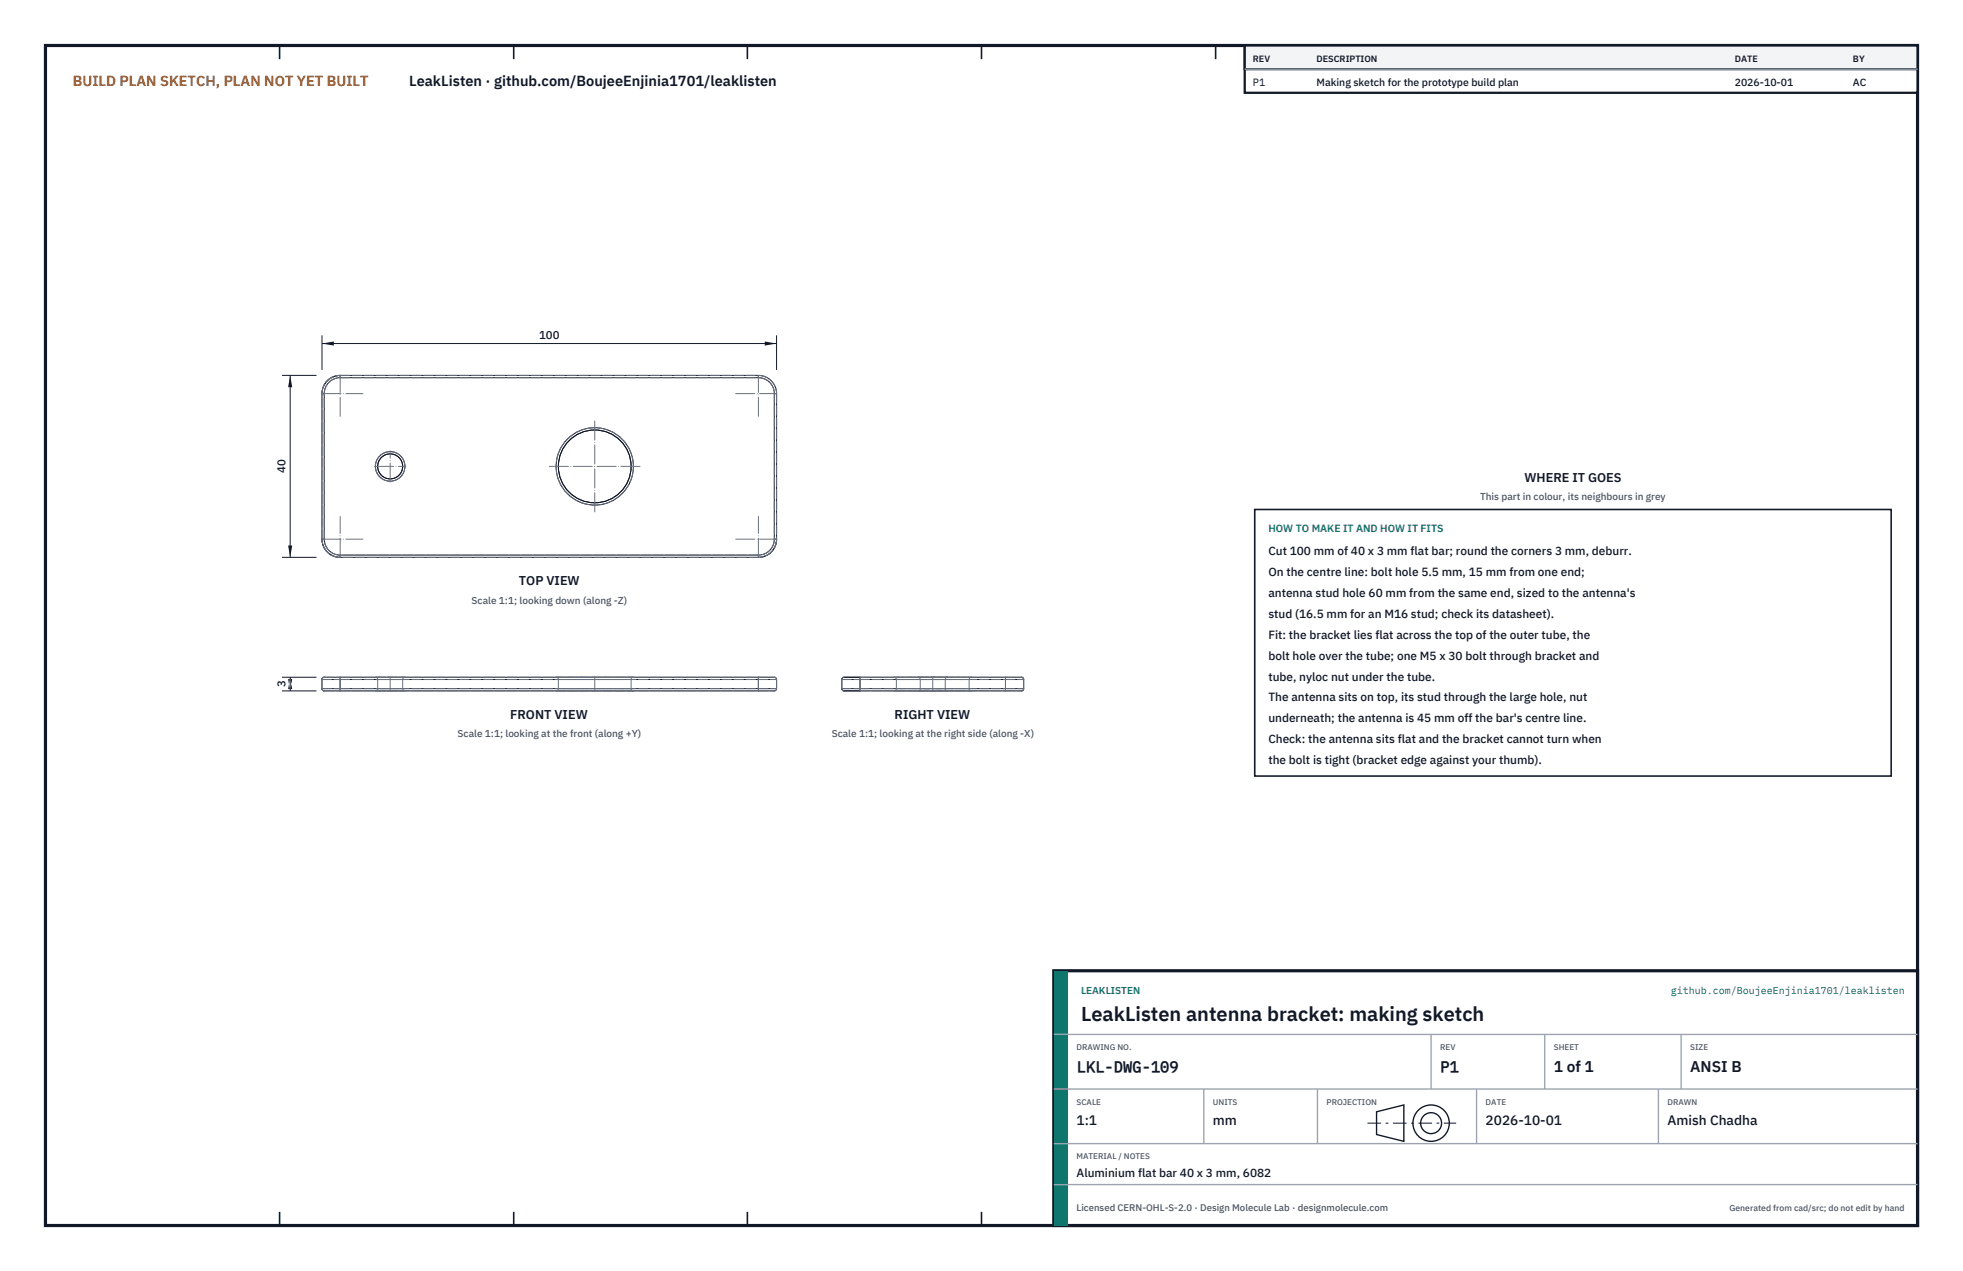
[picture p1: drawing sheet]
<svg xmlns="http://www.w3.org/2000/svg" width="432mm" height="279mm" viewBox="0 0 432 279" stroke-linecap="round" stroke-linejoin="round" font-family="sans-serif">
<defs><g id="words">
<text font-size="4.4" fill="#111827" x="237.8" y="224.4">LeakListen antenna bracket: making sketch</text>
<g font-size="3.4" fill="#111827">
<text x="236.8" y="235.6">LKL-DWG-109</text>
<text x="316.8" y="235.6">P1</text>
<text x="341.8" y="235.6">1 of 1</text>
<text x="371.8" y="235.6">ANSI B</text>
</g>
<text font-size="3.2" fill="#b45309" x="16" y="19">BUILD PLAN SKETCH, PLAN NOT YET BUILT</text>
<text font-size="3.2" fill="#111827" x="90" y="19">LeakListen · github.com/BoujeeEnjinia1701/leaklisten</text>
<g font-size="3" fill="#111827">
<text x="236.8" y="247.2">1:1</text>
<text x="266.8" y="247.2">mm</text>
<text x="326.8" y="247.2">2026-10-01</text>
<text x="366.8" y="247.2">Amish Chadha</text>
</g>
<g font-size="2.8" fill="#111827">
<text x="335.3" y="106">WHERE IT GOES</text>
<text x="114.1" y="128.7">TOP VIEW</text>
<text x="112.2" y="158">FRONT VIEW</text>
<text x="196.8" y="158">RIGHT VIEW</text>
</g>
<g font-size="2.6" fill="#111827">
<text x="279" y="122">Cut 100 mm of 40 x 3 mm flat bar; round the corners 3 mm, deburr.</text>
<text x="279" y="126.6">On the centre line: bolt hole 5.5 mm, 15 mm from one end;</text>
<text x="279" y="131.2">antenna stud hole 60 mm from the same end, sized to the antenna's</text>
<text x="279" y="135.8">stud (16.5 mm for an M16 stud; check its datasheet).</text>
<text x="279" y="140.4">Fit: the bracket lies flat across the top of the outer tube, the</text>
<text x="279" y="145">bolt hole over the tube; one M5 x 30 bolt through bracket and</text>
<text x="279" y="149.6">tube, nyloc nut under the tube.</text>
<text x="279" y="154.2">The antenna sits on top, its stud through the large hole, nut</text>
<text x="279" y="158.8">underneath; the antenna is 45 mm off the bar's centre line.</text>
<text x="279" y="163.4">Check: the antenna sits flat and the bracket cannot turn when</text>
<text x="279" y="168">the bolt is tight (bracket edge against your thumb).</text>
<text x="236.8" y="258.8">Aluminium flat bar 40 x 3 mm, 6082</text>
</g>
<g font-size="2.5" fill="#111827">
<text x="118.6" y="74.5">100</text>
<text x="62.8" y="104" transform="rotate(-90 62.8 104)">40</text>
<text x="62.8" y="151.1" transform="rotate(-90 62.8 151.1)">3</text>
</g>
<g font-size="2.3" fill="#111827">
<text x="275.6" y="18.8">P1</text>
<text x="289.6" y="18.8">Making sketch for the prototype build plan</text>
<text x="381.6" y="18.8">2026-10-01</text>
<text x="407.6" y="18.8">AC</text>
</g>
<text font-size="2.3" fill="#0f766e" x="279" y="117">HOW TO MAKE IT AND HOW IT FITS</text>
<g font-size="2.2" fill="#4b5563">
<text x="325.6" y="110">This part in colour, its neighbours in grey</text>
<text x="103.7" y="132.7">Scale 1:1; looking down (along -Z)</text>
<text x="100.7" y="162.1">Scale 1:1; looking at the front (along +Y)</text>
<text x="183" y="162.1">Scale 1:1; looking at the right side (along -X)</text>
</g>
<g font-size="2.2" fill="#0f766e">
<text x="237.8" y="218.4">LEAKLISTEN</text>
<text x="367.5" y="218.4">github.com/BoujeeEnjinia1701/leaklisten</text>
</g>
<text font-size="2.1" fill="#4b5563" x="236.8" y="266.2">Licensed CERN-OHL-S-2.0 · Design Molecule Lab · designmolecule.com</text>
<g font-size="2" fill="#111827">
<text x="275.6" y="13.6">REV</text>
<text x="289.6" y="13.6">DESCRIPTION</text>
<text x="381.6" y="13.6">DATE</text>
<text x="407.6" y="13.6">BY</text>
</g>
<text font-size="1.9" fill="#4b5563" x="380.4" y="266.2">Generated from cad/src; do not edit by hand</text>
<g font-size="1.8" fill="#4b5563">
<text x="236.8" y="230.8">DRAWING NO.</text>
<text x="316.8" y="230.8">REV</text>
<text x="341.8" y="230.8">SHEET</text>
<text x="371.8" y="230.8">SIZE</text>
<text x="236.8" y="242.8">SCALE</text>
<text x="266.8" y="242.8">UNITS</text>
<text x="291.8" y="242.8">PROJECTION</text>
<text x="326.8" y="242.8">DATE</text>
<text x="366.8" y="242.8">DRAWN</text>
<text x="236.8" y="254.8">MATERIAL / NOTES</text>
</g>
</g></defs>
<path d="M10 10h411.8v259.4h-411.8z" fill="none" stroke="#111827" stroke-width=".7" stroke-linecap="butt"/>
<g fill="none" stroke="#111827" stroke-width=".35">
<path d="M61.5 10v3M113 10v3M164.4 10v3M215.9 10v3M267.4 10v3M318.9 10v3M370.3 10v3M61.5 266.4v3M113 266.4v3M164.4 266.4v3M215.9 266.4v3M267.4 266.4v3"/>
<path d="M318.9 266.4v3M370.3 266.4v3"/>
</g>
<g fill="none" stroke="#111727" stroke-width=".22">
<path d="M70.8 86.5h.5M70.8 86.5v32M71.3 86.5v32M74.8 82.5a4 4 0 0 0-4 4M74.8 83a3.5 3.5 0 0 0-3.5 3.5M74.8 82.5v.5M74.8 82.5h92M74.8 83h92M166.8 82.5a4 4 0 0 1 4 4M166.8 83a3.5 3.5 0 0 1 3.5 3.5M166.8 82.5v.5M170.3 86.5h.5"/>
<path d="M170.3 86.5v32M170.8 86.5v32M70.8 118.5a4 4 0 0 0 4 4M70.8 118.5h.5M71.3 118.5a3.5 3.5 0 0 0 3.5 3.5M170.3 118.5a3.5 3.5 0 0 1-3.5 3.5M170.3 118.5h.5M170.8 118.5a4 4 0 0 1-4 4M74.8 122v.5M74.8 122.5h92M74.8 122h92M166.8 122v.5"/>
<path d="M70.8 151.4l.2 .3 .3 .2h95.5M70.8 149.4v2M70.8 151.4h96M70.8 149.4h96M74.8 148.9v3M166.8 148.9h-95.5l-.3 .1-.2 .4M166.8 148.9h2.6a1.53 1.53 0 0 1 1.4 .3v.2M166.8 151.4v.5M166.8 148.9v.5M166.8 151.4h4M166.8 149.4h4M166.8 149.4v2"/>
<path d="M170.8 151.4a1.14 1.14 0 0 1-1.4 .5h-2.6M170.8 149.4v2M185.2 151.4l.1 .3 .4 .2M185.2 151.4h36M185.2 149.4h36M185.2 149.4v2M185.7 148.9h3.5v3h-3.5M185.7 148.9l-.4 .1-.1 .4M185.7 151.9h35.5M185.7 148.9h35.5M221.2 148.9h2.6a1.53 1.53 0 0 1 1.3 .3l.1 .2M221.2 151.4h4"/>
<path d="M221.2 151.4v.5M221.2 149.4h4M221.2 148.9v.5M221.2 149.4v2M225.2 151.4a1.14 1.14 0 0 1-1.4 .5h-2.6M225.2 149.4v2"/>
<circle cx="85.8" cy="102.5" r="3.3"/>
<circle cx="85.8" cy="102.5" r="2.75"/>
<circle cx="130.8" cy="102.5" r="8.5"/>
<circle cx="130.8" cy="102.5" r="8"/>
</g>
<g fill="none" stroke="#6a7180" stroke-width=".22" stroke-dasharray="2.1 .5">
<path d="M70.8 86.5a4 4 0 0 1 4-4M70.8 86.5h.5M71.3 86.5a3.5 3.5 0 0 1 3.5-3.5M74.8 82.5h92M74.8 83h92M74.8 82.5v.5M166.8 82.5a4 4 0 0 1 4 4M166.8 83a3.5 3.5 0 0 1 3.5 3.5M166.8 82.5v.5M170.3 86.5v32M170.8 86.5v32M170.8 86.5h-.5"/>
<path d="M70.8 118.5v-32M70.8 118.5h.5M71.3 118.5v-32M170.3 118.5a3.5 3.5 0 0 1-3.5 3.5M170.8 118.5a4 4 0 0 1-4 4M170.8 118.5h-.5M74.8 122.5a4 4 0 0 1-4-4M74.8 122.5v-.5M74.8 122a3.5 3.5 0 0 1-3.5-3.5M166.8 122.5h-92M166.8 122h-92M166.8 122.5v-.5"/>
<path d="M70.8 151.4v-2M70.8 151.4l.2 .3 .3 .2M70.8 149.4l.2-.4 .3-.1M70.8 151.4h4M70.8 149.4h4M71.3 151.9h3.5M71.3 148.9h3.5M74.8 151.9h92M74.8 148.9h92M74.8 151.4v-2M74.8 151.4v.5M74.8 149.4v-.5"/>
<path d="M74.8 151.4h92M74.8 149.4h92M82.6 151.9h6.5M82.6 148.9h6.5M83.1 151.4l-.2 .4-.3 .1M83.1 149.4l-.2-.4-.3-.1M83.1 149.4v2M83.1 151.4h5.5M83.1 149.4h5.5M88.6 151.4v.2l.5 .3M88.6 149.4l.1-.4 .4-.1M88.6 151.4v-2"/>
<path d="M88.6 151.4h-5.5M88.6 149.4h-5.5M89.1 151.9h-6.5M89.1 148.9h-6.5M122.3 151.9h17M122.3 148.9h17M122.8 151.4l-.2 .4-.3 .1M122.8 149.4l-.1-.4-.4-.1M122.8 149.4v2M122.8 151.4h16M122.8 149.4h16M138.8 151.4l.1 .2 .4 .3"/>
<path d="M138.8 149.4l.2-.4 .3-.1M138.8 151.4v-2M138.8 151.4h-16M138.8 149.4h-16M139.3 151.9h-17M139.3 148.9h-17M166.8 151.9h3.5M166.8 148.9h3.5M166.8 151.4v-2M166.8 151.4v.5M166.8 151.4h4M166.8 149.4v-.5"/>
<path d="M166.8 149.4h4M170.8 151.4l-.1 .3-.4 .2M170.8 149.4l-.1-.4-.4-.1M170.8 151.4v-2M185.2 151.4v-2M185.2 151.4l.1 .3 .4 .2M185.2 149.4l.1-.4 .4-.1M185.2 151.4h4M185.2 149.4h4M189.2 151.9h32M189.2 148.9h32M189.2 151.4v-2"/>
<path d="M189.2 151.4h32M189.2 149.4h32M189.2 151.4v.5M189.2 149.4v-.5M196.7 151.9h8.5M196.7 148.9h8.5M197.2 151.4l-.1 .3-.4 .2M197.2 149.4l-.1-.3-.4-.2M197.2 149.4v2M197.2 151.4h8M197.2 149.4h8M201.9 151.9h3.3"/>
<path d="M201.9 148.9h3.3M202.4 151.4l-.1 .3-.4 .2M202.4 149.4l-.1-.4-.4-.1M202.4 149.4v2M202.4 151.4h2.8M202.4 149.4h2.8M205.2 151.9h3.2M205.2 151.9h8.5M205.2 148.9h3.2M205.2 148.9h8.5M205.2 151.4h2.7M205.2 151.4h8"/>
<path d="M205.2 149.4h2.7M205.2 149.4h8M207.9 151.4l.1 .3 .4 .2M207.9 149.4l.2-.4 .3-.1M207.9 149.4v2M207.9 151.4h-5.5M207.9 149.4h-5.5M208.4 151.9h-6.5M208.4 148.9h-6.5M213.2 151.4l.1 .3 .4 .2M213.2 149.4l.1-.3 .4-.2M213.2 149.4v2"/>
<path d="M213.2 151.4h-16M213.2 149.4h-16M213.7 151.9h-17M213.7 148.9h-17M221.2 151.9h3.5M221.2 148.9h3.5M221.2 151.4v-2M221.2 151.4v.5M221.2 149.4v-.5M221.2 151.4h4M221.2 149.4h4M225.2 151.4v-2"/>
<path d="M225.2 151.4l-.2 .3-.3 .2M225.2 149.4l-.2-.4-.3-.1"/>
<circle cx="85.8" cy="102.5" r="3.3"/>
<circle cx="130.8" cy="102.5" r="8.5"/>
</g>
<g fill="none" stroke="#6a7180" stroke-width=".22" stroke-dasharray="4.2 .5 0 .5">
<path d="M70.8 86.5h9M74.8 91.5v-9M161.8 86.5h9M166.8 91.5v-9M70.8 118.5h9M82.4 102.5h6.9M85.8 106v-6.9M120.8 102.5h20M130.8 112.5v-20M161.8 118.5h9M74.8 122.5v-9M166.8 122.5v-9"/>
<path d="M74.8 148.9v3M85.8 148.9v3M130.8 148.9v3M166.8 148.9v3M189.2 148.9v3M205.2 148.9v3M221.2 148.9v3"/>
</g>
<path d="M70.8 73.7v7.6M70.8 75.5h100M170.8 73.7v7.6" fill="none" stroke="#111827" stroke-width=".22"/>
<path d="M70.8 75.5l2.6-.4v.9zM168.2 75.1v.9l2.6-.5z" fill="#111827"/>
<path d="M62 82.5h7.6M63.8 82.5v40M62 122.5h7.6" fill="none" stroke="#111827" stroke-width=".22"/>
<path d="M63.8 82.5l-.4 2.6h.9zM63.4 119.9h.9l-.5 2.6z" fill="#111827"/>
<path d="M62 148.9h7.6M62 151.9h7.6M63.8 148.9v3" fill="none" stroke="#111827" stroke-width=".22"/>
<path d="M63.8 148.9l-.4 2.6h.9zM63.4 149.3h.9l-.5 2.6z" fill="#111827"/>
<path d="M276 112h140v58.6h-140z" fill="#fff" stroke="#111827" stroke-width=".35"/>
<path d="M273.8 10h148v10.4h-148z" fill="#fff" stroke="#111827" stroke-width=".5"/>
<path d="M273.8 10h148v5.2h-148z" fill="#f3f4f6" stroke="#111827" stroke-width=".5"/>
<path d="M273.8 15.2h148" fill="none" stroke="#9ca3af" stroke-width=".3"/>
<path d="M231.8 213.4h190v56h-190z" fill="#fff" stroke="#111827" stroke-width=".7" stroke-linecap="butt"/>
<path d="M231.8 213.4h3v56h-3z" fill="#0f766e"/>
<path d="M231.8 227.4h190M231.8 239.4h190M264.8 239.4v12M289.8 239.4v12M314.8 227.4v12M324.8 239.4v12M339.8 227.4v12M364.8 239.4v12M369.8 227.4v12M231.8 251.4h190M231.8 260.4h190" fill="none" stroke="#9ca3af" stroke-width=".3"/>
<g fill="none" stroke="#111827" stroke-width=".3">
<path d="M302.8 244.4l6-1.5v8l-6-1.5z"/>
<circle cx="314.8" cy="246.9" r="4"/>
<circle cx="314.8" cy="246.9" r="2.3"/>
</g>
<path d="M300.8 246.9h19.5" fill="none" stroke="#111827" stroke-width=".22" stroke-dasharray="3 1 .6 1" stroke-linecap="butt"/>
<use href="#words"/>
</svg>
